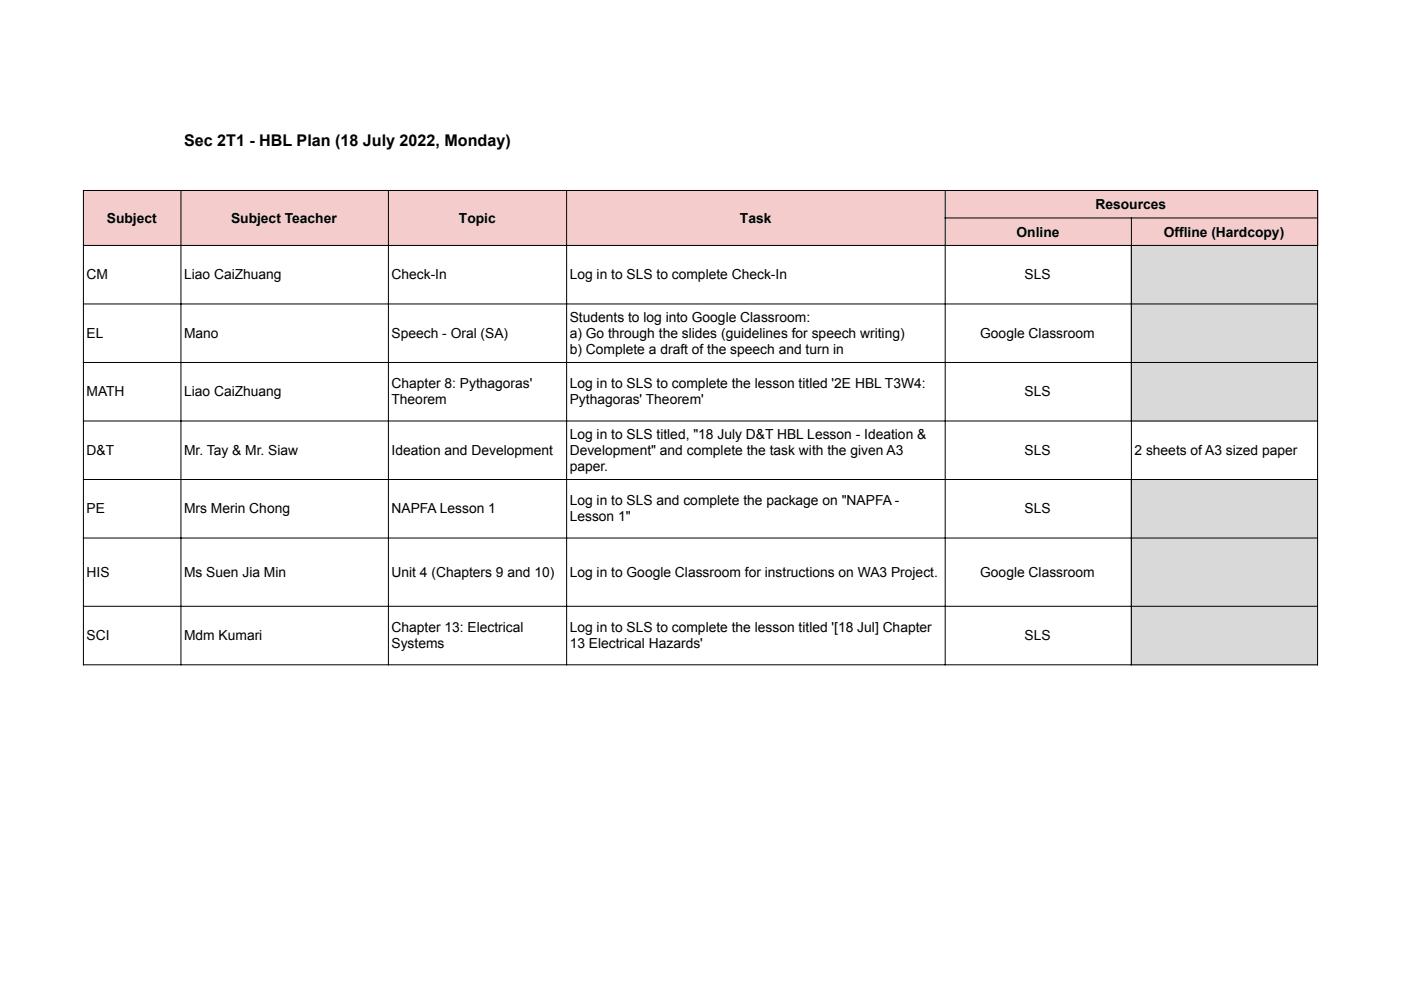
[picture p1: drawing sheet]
<svg xmlns="http://www.w3.org/2000/svg" width="297mm" height="210mm" viewBox="0 0 297 210" stroke-linecap="round" stroke-linejoin="round" font-family="sans-serif">
<defs><g id="words">
<text font-size="3.4" x="39" y="30.9">Sec 2T1 - HBL Plan (18 July 2022, Monday)</text>
<g font-size="2.9">
<text x="22.7" y="47.2">Subject</text>
<text x="49" y="47.2">Subject Teacher</text>
<text x="97.3" y="47.2">Topic</text>
<text x="156.9" y="47.2">Task</text>
<text x="232.3" y="44.4">Resources</text>
<text x="215.5" y="50.2">Online</text>
<text x="246.7" y="50.2">Offline (Hardcopy)</text>
<text x="18.3" y="59.2">CM</text>
<text x="39" y="59.2">Liao CaiZhuang</text>
<text x="83" y="59.2">Check-In</text>
<text x="120.8" y="59.2">Log in to SLS to complete Check-In</text>
<text x="217.2" y="59.2">SLS</text>
<text x="18.3" y="71.6">EL</text>
<text x="39" y="71.6">Mano</text>
<text x="83" y="71.6">Speech - Oral (SA)</text>
<text x="120.8" y="68.2">Students to log into Google Classroom:</text>
<text x="120.8" y="71.6">a) Go through the slides (guidelines for speech writing)</text>
<text x="207.8" y="71.6">Google Classroom</text>
<text x="120.8" y="75">b) Complete a draft of the speech and turn in</text>
<text x="83" y="82.3">Chapter 8: Pythagoras'</text>
<text x="120.8" y="82.3">Log in to SLS to complete the lesson titled '2E HBL T3W4:</text>
<text x="18.3" y="84">MATH</text>
<text x="39" y="84">Liao CaiZhuang</text>
<text x="83" y="85.7">Theorem</text>
<text x="120.8" y="85.7">Pythagoras' Theorem'</text>
<text x="217.2" y="84">SLS</text>
<text x="120.8" y="93">Log in to SLS titled, &quot;18 July D&amp;T HBL Lesson - Ideation &amp;</text>
<text x="18.3" y="96.4">D&amp;T</text>
<text x="39" y="96.4">Mr. Tay &amp; Mr. Siaw</text>
<text x="83" y="96.4">Ideation and Development</text>
<text x="120.8" y="96.4">Development&quot; and complete the task with the given A3</text>
<text x="120.8" y="99.8">paper.</text>
<text x="217.2" y="96.4">SLS</text>
<text x="240.5" y="96.4">2 sheets of A3 sized paper</text>
<text x="120.8" y="107.1">Log in to SLS and complete the package on &quot;NAPFA -</text>
<text x="18.3" y="108.8">PE</text>
<text x="39" y="108.8">Mrs Merin Chong</text>
<text x="83" y="108.8">NAPFA Lesson 1</text>
<text x="120.8" y="110.5">Lesson 1&quot;</text>
<text x="217.2" y="108.8">SLS</text>
<text x="18.3" y="122.4">HIS</text>
<text x="39" y="122.4">Ms Suen Jia Min</text>
<text x="83" y="122.4">Unit 4 (Chapters 9 and 10)</text>
<text x="120.8" y="122.4">Log in to Google Classroom for instructions on WA3 Project.</text>
<text x="207.8" y="122.4">Google Classroom</text>
<text x="18.3" y="135.7">SCI</text>
<text x="39" y="135.7">Mdm Kumari</text>
<text x="83" y="134">Chapter 13: Electrical</text>
<text x="83" y="137.4">Systems</text>
<text x="120.8" y="134">Log in to SLS to complete the lesson titled '[18 Jul] Chapter</text>
<text x="120.8" y="137.4">13 Electrical Hazards'</text>
<text x="217.2" y="135.7">SLS</text>
</g>
</g></defs>
<path d="M17.6 40.3h261.8v11.8h-261.8z" fill="#f4cccc"/>
<path d="M239.8 51.9h39.6v12.6h-39.6z" fill="#d9d9d9"/>
<path d="M120 64.4h80.5v12.5h-80.5z" fill="#fff"/>
<g fill="#d9d9d9">
<path d="M239.8 64.4h39.6v12.5h-39.6z"/>
<path d="M239.8 76.8h39.6v12.6h-39.6z"/>
<path d="M239.8 101.6h39.6v39.4h-39.6z"/>
</g>
<g fill="none" stroke="#000" stroke-width=".21">
<path d="M17.6 40.4h261.8M17.6 52h261.8M17.7 40.3v100.7M38.4 40.3v100.7M82.4 40.3v100.7M120.1 40.3v100.7M200.3 46.2h79.1M200.4 40.3v100.7M239.9 46.1v94.9M279.4 40.3v100.7M17.6 64.4h261.8M17.6 76.9h261.8"/>
<path d="M17.6 89.3h261.8M17.6 101.7h261.8M17.6 114.1h261.8M17.6 128.5h261.8M17.6 141h261.8"/>
</g>
<use href="#words"/>
</svg>
